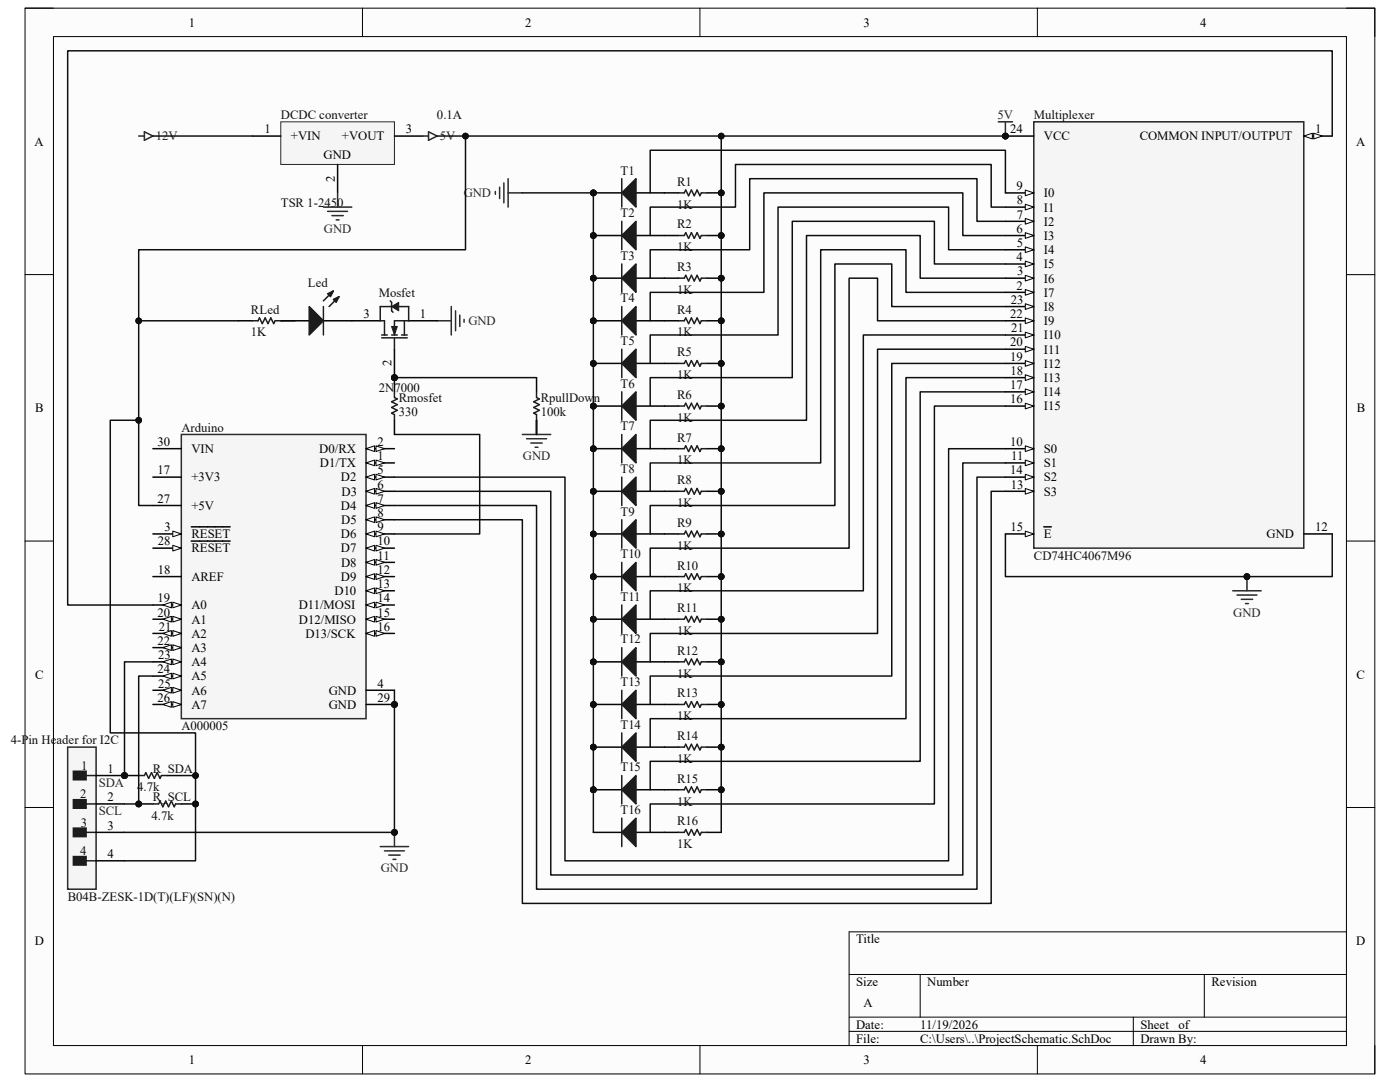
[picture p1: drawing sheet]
<svg xmlns="http://www.w3.org/2000/svg" width="279mm" height="216mm" viewBox="0 0 279 216" stroke-linecap="round" stroke-linejoin="round" font-family="sans-serif">
<defs><g id="words">
<g font-size="2.5">
<text x="37.7" y="5.3">1</text>
<text x="104.8" y="5.3">2</text>
<text x="172.3" y="5.3">3</text>
<text x="239.5" y="5.3">4</text>
<text x="6.9" y="29.1">A</text>
<text x="52.8" y="26.6">1</text>
<text x="58" y="28">+VIN</text>
<text x="68.2" y="28">+VOUT</text>
<text x="81" y="26.6">3</text>
<text x="201.6" y="26.6">24</text>
<text x="208.3" y="28">VCC</text>
<text x="227.5" y="28">COMMON INPUT/OUTPUT</text>
<text x="262.5" y="26.6">1</text>
<text x="270.6" y="29.1">A</text>
<text x="64.6" y="31.7">GND</text>
<text x="66.8" y="36.2" transform="rotate(-90 66.8 36.2)">2</text>
<text x="202.9" y="37.9">9</text>
<text x="202.9" y="40.8">8</text>
<text x="208.3" y="39.4">I0</text>
<text x="202.9" y="46.4">6</text>
<text x="202.9" y="43.6">7</text>
<text x="208.3" y="42.2">I1</text>
<text x="208.3" y="45">I2</text>
<text x="208.3" y="47.9">I3</text>
<text x="202.9" y="52.1">4</text>
<text x="202.9" y="49.3">5</text>
<text x="208.3" y="50.7">I4</text>
<text x="208.3" y="53.6">I5</text>
<text x="202.9" y="57.8">2</text>
<text x="203" y="54.9">3</text>
<text x="208.3" y="56.4">I6</text>
<text x="208.3" y="59.2">I7</text>
<text x="72.6" y="63.5">3</text>
<text x="83.8" y="63.5">1</text>
<text x="201.6" y="63.5">22</text>
<text x="201.7" y="60.6">23</text>
<text x="208.3" y="62.1">I8</text>
<text x="208.3" y="64.9">I9</text>
<text x="201.6" y="69.1">20</text>
<text x="201.6" y="72">19</text>
<text x="201.8" y="66.3">21</text>
<text x="208.3" y="67.7">I10</text>
<text x="208.3" y="70.6">I11</text>
<text x="78.1" y="73.1" transform="rotate(-90 78.1 73.1)">2</text>
<text x="201.6" y="77.6">17</text>
<text x="201.6" y="74.8">18</text>
<text x="208.3" y="73.4">I12</text>
<text x="208.3" y="76.2">I13</text>
<text x="7" y="82.3">B</text>
<text x="201.6" y="80.5">16</text>
<text x="208.3" y="79">I14</text>
<text x="208.3" y="81.9">I15</text>
<text x="270.8" y="82.3">B</text>
<text x="31.5" y="89">30</text>
<text x="75.3" y="89">2</text>
<text x="201.6" y="89">10</text>
<text x="31.5" y="94.7">17</text>
<text x="38.2" y="90.4">VIN</text>
<text x="63.7" y="90.4">D0/RX</text>
<text x="63.8" y="93.2">D1/TX</text>
<text x="75.3" y="91.8">1</text>
<text x="75.3" y="94.7">5</text>
<text x="201.6" y="94.7">14</text>
<text x="201.8" y="91.8">11</text>
<text x="208.3" y="90.4">S0</text>
<text x="208.3" y="93.2">S1</text>
<text x="31.5" y="100.3">27</text>
<text x="38.2" y="96.1">+3V3</text>
<text x="38.2" y="101.7">+5V</text>
<text x="68" y="96.1">D2</text>
<text x="68" y="101.7">D4</text>
<text x="68.2" y="98.9">D3</text>
<text x="75.3" y="97.5">6</text>
<text x="75.3" y="100.3">7</text>
<text x="201.7" y="97.5">13</text>
<text x="208.3" y="96.1">S2</text>
<text x="208.3" y="98.9">S3</text>
<text x="32.9" y="106">3</text>
<text x="38.2" y="107.4">RESET</text>
<text x="68" y="107.4">D6</text>
<text x="68.1" y="104.6">D5</text>
<text x="75.3" y="103.2">8</text>
<text x="75.3" y="106">9</text>
<text x="201.7" y="106">15</text>
<text x="208.3" y="107.4">E</text>
<text x="252.8" y="107.4">GND</text>
<text x="262.5" y="106">12</text>
<text x="31.5" y="108.8">28</text>
<text x="38.2" y="110.2">RESET</text>
<text x="68" y="110.2">D7</text>
<text x="68.1" y="113.1">D8</text>
<text x="75.3" y="108.8">10</text>
<text x="75.3" y="111.7">11</text>
<text x="31.5" y="114.5">18</text>
<text x="38.2" y="115.9">AREF</text>
<text x="66.8" y="118.7">D10</text>
<text x="68" y="115.9">D9</text>
<text x="75.3" y="114.5">12</text>
<text x="75.3" y="117.3">13</text>
<text x="31.5" y="120.2">19</text>
<text x="31.5" y="123">20</text>
<text x="31.7" y="125.9">21</text>
<text x="38.2" y="121.6">A0</text>
<text x="38.2" y="124.4">A1</text>
<text x="59.6" y="121.6">D11/MOSI</text>
<text x="59.6" y="124.4">D12/MISO</text>
<text x="75.3" y="120.2">14</text>
<text x="75.3" y="123">15</text>
<text x="75.3" y="125.9">16</text>
<text x="31.5" y="128.7">22</text>
<text x="31.6" y="131.5">23</text>
<text x="38.2" y="127.3">A2</text>
<text x="38.2" y="130.1">A3</text>
<text x="61" y="127.3">D13/SCK</text>
<text x="7" y="135.4">C</text>
<text x="31.5" y="134.4">24</text>
<text x="31.5" y="137.2">25</text>
<text x="38.2" y="132.9">A4</text>
<text x="38.2" y="135.8">A5</text>
<text x="75.3" y="137.2">4</text>
<text x="270.7" y="135.4">C</text>
<text x="31.5" y="140">26</text>
<text x="38.2" y="138.6">A6</text>
<text x="38.2" y="141.4">A7</text>
<text x="65.6" y="138.6">GND</text>
<text x="65.6" y="141.4">GND</text>
<text x="75.3" y="140">29</text>
<text x="21.4" y="154.2">1</text>
<text x="21.4" y="159.9">2</text>
<text x="21.4" y="165.5">3</text>
<text x="21.4" y="171.2">4</text>
<text x="6.9" y="188.6">D</text>
<text x="170.9" y="188.2">Title</text>
<text x="270.7" y="188.6">D</text>
<text x="170.9" y="196.7">Size</text>
<text x="185" y="196.7">Number</text>
<text x="241.8" y="196.7">Revision</text>
<text x="172.3" y="201">A</text>
<text x="170.9" y="205.2">Date:</text>
<text x="170.9" y="208.1">File:</text>
<text x="183.6" y="205.2">11/19/2026</text>
<text x="183.7" y="208.1">C:\Users\..\ProjectSchematic.SchDoc</text>
<text x="227.6" y="205.2">Sheet</text>
<text x="227.6" y="208.1">Drawn By:</text>
<text x="235.2" y="205.2">of</text>
<text x="37.7" y="212.3">1</text>
<text x="104.8" y="212.3">2</text>
<text x="172.3" y="212.3">3</text>
<text x="239.5" y="212.3">4</text>
</g>
<g font-size="2.5" fill="#0e0e0e">
<text x="56" y="23.7">DCDC converter</text>
<text x="87.2" y="23.7">0.1A</text>
<text x="206.3" y="23.7">Multiplexer</text>
<text x="123.8" y="34.8">T1</text>
<text x="56" y="41.4">TSR 1-2450</text>
<text x="135.1" y="41.6">1K</text>
<text x="135.1" y="37.1">R1</text>
<text x="123.8" y="43.3">T2</text>
<text x="135.1" y="45.6">R2</text>
<text x="123.8" y="51.8">T3</text>
<text x="135.1" y="50.1">1K</text>
<text x="61.4" y="57.2">Led</text>
<text x="75.6" y="59.2">Mosfet</text>
<text x="135.1" y="58.6">1K</text>
<text x="135.1" y="54.1">R3</text>
<text x="50.1" y="62.6">RLed</text>
<text x="123.8" y="60.3">T4</text>
<text x="135.1" y="62.6">R4</text>
<text x="50.1" y="67.1">1K</text>
<text x="123.8" y="68.8">T5</text>
<text x="135.1" y="67.1">1K</text>
<text x="135.1" y="71.1">R5</text>
<text x="123.8" y="77.3">T6</text>
<text x="135.1" y="75.6">1K</text>
<text x="75.6" y="78.2">2N7000</text>
<text x="79.6" y="83">330</text>
<text x="79.6" y="80.2">Rmosfet</text>
<text x="107.9" y="83">100k</text>
<text x="107.9" y="80.2">RpullDown</text>
<text x="135.1" y="79.6">R6</text>
<text x="36.2" y="86.1">Arduino</text>
<text x="123.8" y="85.9">T7</text>
<text x="135.1" y="84.2">1K</text>
<text x="135.1" y="88.1">R7</text>
<text x="123.8" y="94.4">T8</text>
<text x="135.1" y="92.7">1K</text>
<text x="135.1" y="101.2">1K</text>
<text x="135.1" y="96.6">R8</text>
<text x="123.8" y="102.9">T9</text>
<text x="135.1" y="105.2">R9</text>
<text x="123.8" y="111.4">T10</text>
<text x="135.1" y="109.7">1K</text>
<text x="135.1" y="113.7">R10</text>
<text x="206.3" y="111.7">CD74HC4067M96</text>
<text x="123.8" y="119.9">T11</text>
<text x="135.1" y="118.2">1K</text>
<text x="135.1" y="122.2">R11</text>
<text x="123.8" y="128.4">T12</text>
<text x="135.1" y="126.7">1K</text>
<text x="135.1" y="130.7">R12</text>
<text x="123.8" y="136.9">T13</text>
<text x="135.1" y="135.2">1K</text>
<text x="135.1" y="143.7">1K</text>
<text x="135.1" y="139.1">R13</text>
<text x="2.2" y="148.5">4-Pin Header for I2C</text>
<text x="36.2" y="145.7">A000005</text>
<text x="123.8" y="145.4">T14</text>
<text x="135.1" y="147.7">R14</text>
<text x="16.2" y="153.6">1</text>
<text x="30.5" y="154.2">R_SDA</text>
<text x="123.8" y="153.9">T15</text>
<text x="135.1" y="152.2">1K</text>
<text x="16" y="159.3">2</text>
<text x="27.4" y="157.9">4.7k</text>
<text x="30.5" y="159.9">R_SCL</text>
<text x="135.1" y="160.7">1K</text>
<text x="135.1" y="156.2">R15</text>
<text x="16.1" y="165">3</text>
<text x="30.2" y="163.6">4.7k</text>
<text x="123.8" y="162.4">T16</text>
<text x="135.1" y="164.7">R16</text>
<text x="16" y="170.6">4</text>
<text x="135.1" y="169.2">1K</text>
<text x="13.5" y="179.7">B04B-ZESK-1D(T)(LF)(SN)(N)</text>
</g>
<g font-size="2.5" fill="#262626">
<text x="199.1" y="23.7">5V</text>
<text x="31.1" y="28">12V</text>
<text x="87.8" y="28">5V</text>
<text x="92.5" y="39.4">GND</text>
<text x="64.6" y="46.4">GND</text>
<text x="93.5" y="64.9">GND</text>
<text x="104.4" y="91.8">GND</text>
<text x="246.1" y="123">GND</text>
<text x="19.7" y="157">SDA</text>
<text x="19.7" y="162.7">SCL</text>
<text x="76" y="174">GND</text>
</g>
</g></defs>
<path d="M5 1.6h269.4v212.7h-269.4z" fill-rule="evenodd" fill="#fcfcfc"/>
<path d="M5 1.6h269.4v212.7h-269.4z" fill="none" stroke="#000" stroke-width=".2"/>
<path d="M10.7 7.3h258v201.3h-258z" fill-rule="evenodd" fill="#fcfcfc"/>
<g fill="none" stroke="#000" stroke-width=".2">
<path d="M5 1.6h5.7M10.7 7.3h258v201.3h-258zM72.3 1.6v5.7M139.7 1.6v5.7M207 1.6v5.7M268.7 1.6h5.7v5.7M5 54.8h5.7M268.7 54.8h5.7M5 108h5.7M268.7 108h5.7M5 161.1h5.7M268.7 161.1h5.7"/>
<path d="M169.5 194.4h99.2M183.6 194.4v8.6M240.3 194.4v8.6M268.7 185.9h-99.2v22.7M72.3 208.6v5.7M139.7 208.6v5.7M169.5 203h99.2M169.5 205.8h99.2M207 208.6v5.7M226.2 203v5.6M274.4 208.6v5.7"/>
</g>
<circle cx="200.7" cy="27.2" r=".57" fill="#0e0e0e"/>
<circle cx="200.7" cy="27.2" r=".57" fill="none" stroke="#0e0e0e" stroke-width=".2"/>
<path d="M206.3 24.3h53.9v85.1h-53.9z" fill-rule="evenodd" fill="#f5f5f5"/>
<path d="M206.3 24.3h53.9v85.1h-53.9z" fill="none" stroke="#262626" stroke-width=".3"/>
<path d="M200.6 27.1h5.7" fill="none" stroke="#000" stroke-width=".3"/>
<circle cx="200.7" cy="27.2" r=".57" fill="#0e0e0e"/>
<circle cx="200.7" cy="27.2" r=".57" fill="none" stroke="#0e0e0e" stroke-width=".2"/>
<path d="M200.6 106.5h5.7" fill="none" stroke="#000" stroke-width=".3"/>
<path d="M204.6 106l1.7 .5-1.7 .6z" fill="#fbfbfb"/>
<path d="M204.6 106l1.7 .5-1.7 .6z" fill="none" stroke="#000" stroke-width=".2"/>
<path d="M260.2 27.1h5.7M208.3 105.1h1.5" fill="none" stroke="#000" stroke-width=".3"/>
<path d="M260.2 27.1l1.7-.5v1.1z" fill="#fbfbfb"/>
<path d="M260.2 27.1l1.7-.5v1.1z" fill="none" stroke="#000" stroke-width=".2"/>
<path d="M262.2 26.6l1.7 .5-1.7 .6z" fill="#fbfbfb"/>
<path d="M262.2 26.6l1.7 .5-1.7 .6z" fill="none" stroke="#000" stroke-width=".2"/>
<path d="M200.6 38.5h5.7" fill="none" stroke="#000" stroke-width=".3"/>
<path d="M204.6 37.9l1.7 .6-1.7 .6z" fill="#fbfbfb"/>
<path d="M204.6 37.9l1.7 .6-1.7 .6z" fill="none" stroke="#000" stroke-width=".2"/>
<path d="M200.6 41.3h5.7" fill="none" stroke="#000" stroke-width=".3"/>
<path d="M204.6 40.8l1.7 .5-1.7 .6z" fill="#fbfbfb"/>
<path d="M204.6 40.8l1.7 .5-1.7 .6z" fill="none" stroke="#000" stroke-width=".2"/>
<path d="M200.6 44.2h5.7" fill="none" stroke="#000" stroke-width=".3"/>
<path d="M204.6 43.6l1.7 .6-1.7 .5z" fill="#fbfbfb"/>
<path d="M204.6 43.6l1.7 .6-1.7 .5z" fill="none" stroke="#000" stroke-width=".2"/>
<path d="M200.6 47h5.7" fill="none" stroke="#000" stroke-width=".3"/>
<path d="M204.6 46.4l1.7 .6-1.7 .6z" fill="#fbfbfb"/>
<path d="M204.6 46.4l1.7 .6-1.7 .6z" fill="none" stroke="#000" stroke-width=".2"/>
<path d="M200.6 49.8h5.7" fill="none" stroke="#000" stroke-width=".3"/>
<path d="M204.6 49.3l1.7 .5-1.7 .6z" fill="#fbfbfb"/>
<path d="M204.6 49.3l1.7 .5-1.7 .6z" fill="none" stroke="#000" stroke-width=".2"/>
<path d="M200.6 52.7h5.7" fill="none" stroke="#000" stroke-width=".3"/>
<path d="M204.6 52.1l1.7 .6-1.7 .5z" fill="#fbfbfb"/>
<path d="M204.6 52.1l1.7 .6-1.7 .5z" fill="none" stroke="#000" stroke-width=".2"/>
<path d="M200.6 55.5h5.7" fill="none" stroke="#000" stroke-width=".3"/>
<path d="M204.6 54.9l1.7 .6-1.7 .6z" fill="#fbfbfb"/>
<path d="M204.6 54.9l1.7 .6-1.7 .6z" fill="none" stroke="#000" stroke-width=".2"/>
<path d="M200.6 58.3h5.7" fill="none" stroke="#000" stroke-width=".3"/>
<path d="M204.6 57.8l1.7 .5-1.7 .6z" fill="#fbfbfb"/>
<path d="M204.6 57.8l1.7 .5-1.7 .6z" fill="none" stroke="#000" stroke-width=".2"/>
<path d="M200.6 61.2h5.7" fill="none" stroke="#000" stroke-width=".3"/>
<path d="M204.6 60.6l1.7 .6-1.7 .5z" fill="#fbfbfb"/>
<path d="M204.6 60.6l1.7 .6-1.7 .5z" fill="none" stroke="#000" stroke-width=".2"/>
<path d="M200.6 64h5.7" fill="none" stroke="#000" stroke-width=".3"/>
<path d="M204.6 63.4l1.7 .6-1.7 .6z" fill="#fbfbfb"/>
<path d="M204.6 63.4l1.7 .6-1.7 .6z" fill="none" stroke="#000" stroke-width=".2"/>
<path d="M200.6 66.8h5.7" fill="none" stroke="#000" stroke-width=".3"/>
<path d="M204.6 66.3l1.7 .5-1.7 .6z" fill="#fbfbfb"/>
<path d="M204.6 66.3l1.7 .5-1.7 .6z" fill="none" stroke="#000" stroke-width=".2"/>
<path d="M200.6 69.7h5.7" fill="none" stroke="#000" stroke-width=".3"/>
<path d="M204.6 69.1l1.7 .6-1.7 .6z" fill="#fbfbfb"/>
<path d="M204.6 69.1l1.7 .6-1.7 .6z" fill="none" stroke="#000" stroke-width=".2"/>
<path d="M200.6 72.5h5.7" fill="none" stroke="#000" stroke-width=".3"/>
<path d="M204.6 72l1.7 .5-1.7 .6z" fill="#fbfbfb"/>
<path d="M204.6 72l1.7 .5-1.7 .6z" fill="none" stroke="#000" stroke-width=".2"/>
<path d="M200.6 75.4h5.7" fill="none" stroke="#000" stroke-width=".3"/>
<path d="M204.6 74.8l1.7 .6-1.7 .5z" fill="#fbfbfb"/>
<path d="M204.6 74.8l1.7 .6-1.7 .5z" fill="none" stroke="#000" stroke-width=".2"/>
<path d="M200.6 78.2h5.7" fill="none" stroke="#000" stroke-width=".3"/>
<path d="M204.6 77.6l1.7 .6-1.7 .6z" fill="#fbfbfb"/>
<path d="M204.6 77.6l1.7 .6-1.7 .6z" fill="none" stroke="#000" stroke-width=".2"/>
<path d="M200.6 81h5.7" fill="none" stroke="#000" stroke-width=".3"/>
<path d="M204.6 80.5l1.7 .5-1.7 .6z" fill="#fbfbfb"/>
<path d="M204.6 80.5l1.7 .5-1.7 .6z" fill="none" stroke="#000" stroke-width=".2"/>
<path d="M200.6 89.5h5.7" fill="none" stroke="#000" stroke-width=".3"/>
<path d="M204.6 89l1.7 .5-1.7 .6z" fill="#fbfbfb"/>
<path d="M204.6 89l1.7 .5-1.7 .6z" fill="none" stroke="#000" stroke-width=".2"/>
<path d="M200.6 92.4h5.7" fill="none" stroke="#000" stroke-width=".3"/>
<path d="M204.6 91.8l1.7 .6-1.7 .5z" fill="#fbfbfb"/>
<path d="M204.6 91.8l1.7 .6-1.7 .5z" fill="none" stroke="#000" stroke-width=".2"/>
<path d="M200.6 95.2h5.7" fill="none" stroke="#000" stroke-width=".3"/>
<path d="M204.6 94.6l1.7 .6-1.7 .6z" fill="#fbfbfb"/>
<path d="M204.6 94.6l1.7 .6-1.7 .6z" fill="none" stroke="#000" stroke-width=".2"/>
<path d="M200.6 98h5.7" fill="none" stroke="#000" stroke-width=".3"/>
<path d="M204.6 97.5l1.7 .5-1.7 .6z" fill="#fbfbfb"/>
<path d="M204.6 97.5l1.7 .5-1.7 .6z" fill="none" stroke="#000" stroke-width=".2"/>
<path d="M260.2 106.5h5.7" fill="none" stroke="#000" stroke-width=".3"/>
<path d="M56 24.3h22.7v8.5h-22.7z" fill-rule="evenodd" fill="#f5f5f5"/>
<path d="M56 24.3h22.7v8.5h-22.7z" fill="none" stroke="#262626" stroke-width=".2"/>
<path d="M50.4 27.1h5.6M67.4 32.8v5.7M78.7 27.1h5.7M56 64h5.7M64.5 64h5.7" fill="none" stroke="#000" stroke-width=".3"/>
<path d="M61.7 61.2l2.8 2.8-2.8 2.8z" fill="#1c1c1c"/>
<path d="M66.5 58.1l-2 1.9M67.7 59.2l-2 2M61.7 61.2l2.8 2.8-2.8 2.8z" fill="none" stroke="#1c1c1c" stroke-width=".3"/>
<path d="M66.5 59.8l1.2-.6-.6 1.1z" fill="#1c1c1c"/>
<path d="M66.5 59.8l1.2-.6-.6 1.1z" fill="none" stroke="#1c1c1c" stroke-width=".3"/>
<path d="M65.4 58.6l1.1-.5-.5 1.1z" fill="#1c1c1c"/>
<path d="M65.4 58.6l1.1-.5-.5 1.1zM64.5 61.2v5.6" fill="none" stroke="#1c1c1c" stroke-width=".3"/>
<path d="M27.7 27.1h1.1M28.8 26.3l1.7 .8-1.7 .9z" fill="none" stroke="#262626" stroke-width=".3"/>
<circle cx="78.7" cy="140.6" r=".57" fill="#0e0e0e"/>
<circle cx="78.7" cy="140.6" r=".57" fill="none" stroke="#0e0e0e" stroke-width=".2"/>
<path d="M36.2 86.7h36.9v56.7h-36.9z" fill-rule="evenodd" fill="#f5f5f5"/>
<path d="M36.2 86.7h36.9v56.7h-36.9z" fill="none" stroke="#262626" stroke-width=".3"/>
<path d="M30.5 95.2h5.7M30.5 89.5h5.7M73.1 89.5h5.6" fill="none" stroke="#000" stroke-width=".3"/>
<path d="M73.1 89.5l1.7-.5v1.1z" fill="#fbfbfb"/>
<path d="M73.1 89.5l1.7-.5v1.1z" fill="none" stroke="#000" stroke-width=".2"/>
<path d="M75 89l1.7 .5-1.7 .6z" fill="#fbfbfb"/>
<path d="M75 89l1.7 .5-1.7 .6z" fill="none" stroke="#000" stroke-width=".2"/>
<path d="M73.1 92.4h5.6" fill="none" stroke="#000" stroke-width=".3"/>
<path d="M73.1 92.4l1.7-.6v1.1z" fill="#fbfbfb"/>
<path d="M73.1 92.4l1.7-.6v1.1z" fill="none" stroke="#000" stroke-width=".2"/>
<path d="M75 91.8l1.7 .6-1.7 .5z" fill="#fbfbfb"/>
<path d="M75 91.8l1.7 .6-1.7 .5z" fill="none" stroke="#000" stroke-width=".2"/>
<path d="M73.1 95.2h5.6" fill="none" stroke="#000" stroke-width=".3"/>
<path d="M73.1 95.2l1.7-.6v1.2z" fill="#fbfbfb"/>
<path d="M73.1 95.2l1.7-.6v1.2z" fill="none" stroke="#000" stroke-width=".2"/>
<path d="M75 94.6l1.7 .6-1.7 .6z" fill="#fbfbfb"/>
<path d="M75 94.6l1.7 .6-1.7 .6z" fill="none" stroke="#000" stroke-width=".2"/>
<path d="M73.1 98h5.6" fill="none" stroke="#000" stroke-width=".3"/>
<path d="M73.1 98l1.7-.5v1.1z" fill="#fbfbfb"/>
<path d="M73.1 98l1.7-.5v1.1z" fill="none" stroke="#000" stroke-width=".2"/>
<path d="M75 97.5l1.7 .5-1.7 .6z" fill="#fbfbfb"/>
<path d="M75 97.5l1.7 .5-1.7 .6z" fill="none" stroke="#000" stroke-width=".2"/>
<path d="M73.1 100.9h5.6" fill="none" stroke="#000" stroke-width=".3"/>
<path d="M73.1 100.9l1.7-.6v1.1z" fill="#fbfbfb"/>
<path d="M73.1 100.9l1.7-.6v1.1z" fill="none" stroke="#000" stroke-width=".2"/>
<path d="M75 100.3l1.7 .6-1.7 .5z" fill="#fbfbfb"/>
<path d="M75 100.3l1.7 .6-1.7 .5z" fill="none" stroke="#000" stroke-width=".2"/>
<path d="M73.1 103.7h5.6" fill="none" stroke="#000" stroke-width=".3"/>
<path d="M73.1 103.7l1.7-.6v1.2z" fill="#fbfbfb"/>
<path d="M73.1 103.7l1.7-.6v1.2z" fill="none" stroke="#000" stroke-width=".2"/>
<path d="M75 103.1l1.7 .6-1.7 .6z" fill="#fbfbfb"/>
<path d="M75 103.1l1.7 .6-1.7 .6z" fill="none" stroke="#000" stroke-width=".2"/>
<path d="M73.1 106.5h5.6" fill="none" stroke="#000" stroke-width=".3"/>
<path d="M73.1 106.5l1.7-.5v1.1z" fill="#fbfbfb"/>
<path d="M73.1 106.5l1.7-.5v1.1z" fill="none" stroke="#000" stroke-width=".2"/>
<path d="M75 106l1.7 .5-1.7 .6z" fill="#fbfbfb"/>
<path d="M75 106l1.7 .5-1.7 .6z" fill="none" stroke="#000" stroke-width=".2"/>
<path d="M73.1 109.4h5.6" fill="none" stroke="#000" stroke-width=".3"/>
<path d="M73.1 109.4l1.7-.6v1.1z" fill="#fbfbfb"/>
<path d="M73.1 109.4l1.7-.6v1.1z" fill="none" stroke="#000" stroke-width=".2"/>
<path d="M75 108.8l1.7 .6-1.7 .5z" fill="#fbfbfb"/>
<path d="M75 108.8l1.7 .6-1.7 .5z" fill="none" stroke="#000" stroke-width=".2"/>
<path d="M73.1 112.2h5.6" fill="none" stroke="#000" stroke-width=".3"/>
<path d="M73.1 112.2l1.7-.6v1.2z" fill="#fbfbfb"/>
<path d="M73.1 112.2l1.7-.6v1.2z" fill="none" stroke="#000" stroke-width=".2"/>
<path d="M75 111.6l1.7 .6-1.7 .6z" fill="#fbfbfb"/>
<path d="M75 111.6l1.7 .6-1.7 .6z" fill="none" stroke="#000" stroke-width=".2"/>
<path d="M73.1 115.1h5.6" fill="none" stroke="#000" stroke-width=".3"/>
<path d="M73.1 115.1l1.7-.6v1.1z" fill="#fbfbfb"/>
<path d="M73.1 115.1l1.7-.6v1.1z" fill="none" stroke="#000" stroke-width=".2"/>
<path d="M75 114.5l1.7 .6-1.7 .5z" fill="#fbfbfb"/>
<path d="M75 114.5l1.7 .6-1.7 .5z" fill="none" stroke="#000" stroke-width=".2"/>
<path d="M73.1 117.9h5.6" fill="none" stroke="#000" stroke-width=".3"/>
<path d="M73.1 117.9l1.7-.6v1.2z" fill="#fbfbfb"/>
<path d="M73.1 117.9l1.7-.6v1.2z" fill="none" stroke="#000" stroke-width=".2"/>
<path d="M75 117.3l1.7 .6-1.7 .6z" fill="#fbfbfb"/>
<path d="M75 117.3l1.7 .6-1.7 .6z" fill="none" stroke="#000" stroke-width=".2"/>
<path d="M73.1 120.7h5.6" fill="none" stroke="#000" stroke-width=".3"/>
<path d="M73.1 120.7l1.7-.5v1.1z" fill="#fbfbfb"/>
<path d="M73.1 120.7l1.7-.5v1.1z" fill="none" stroke="#000" stroke-width=".2"/>
<path d="M75 120.2l1.7 .5-1.7 .6z" fill="#fbfbfb"/>
<path d="M75 120.2l1.7 .5-1.7 .6z" fill="none" stroke="#000" stroke-width=".2"/>
<path d="M73.1 123.6h5.6" fill="none" stroke="#000" stroke-width=".3"/>
<path d="M73.1 123.6l1.7-.6v1.1z" fill="#fbfbfb"/>
<path d="M73.1 123.6l1.7-.6v1.1z" fill="none" stroke="#000" stroke-width=".2"/>
<path d="M75 123l1.7 .6-1.7 .5z" fill="#fbfbfb"/>
<path d="M75 123l1.7 .6-1.7 .5z" fill="none" stroke="#000" stroke-width=".2"/>
<path d="M73.1 126.4h5.6" fill="none" stroke="#000" stroke-width=".3"/>
<path d="M73.1 126.4l1.7-.6v1.2z" fill="#fbfbfb"/>
<path d="M73.1 126.4l1.7-.6v1.2z" fill="none" stroke="#000" stroke-width=".2"/>
<path d="M75 125.8l1.7 .6-1.7 .6z" fill="#fbfbfb"/>
<path d="M75 125.8l1.7 .6-1.7 .6z" fill="none" stroke="#000" stroke-width=".2"/>
<path d="M73.1 137.7h5.6M73.1 140.6h5.6" fill="none" stroke="#000" stroke-width=".3"/>
<circle cx="78.7" cy="140.6" r=".57" fill="#0e0e0e"/>
<circle cx="78.7" cy="140.6" r=".57" fill="none" stroke="#0e0e0e" stroke-width=".2"/>
<path d="M30.5 100.9h5.7M30.5 106.5h5.7" fill="none" stroke="#000" stroke-width=".3"/>
<path d="M34.5 106l1.7 .5-1.7 .6z" fill="#fbfbfb"/>
<path d="M34.5 106l1.7 .5-1.7 .6z" fill="none" stroke="#000" stroke-width=".2"/>
<path d="M30.5 109.4h5.7M38.2 105.1h7.7" fill="none" stroke="#000" stroke-width=".3"/>
<path d="M34.5 108.8l1.7 .6-1.7 .5z" fill="#fbfbfb"/>
<path d="M34.5 108.8l1.7 .6-1.7 .5z" fill="none" stroke="#000" stroke-width=".2"/>
<path d="M30.5 115.1h5.7M38.2 108h7.7M30.5 120.7h5.7" fill="none" stroke="#000" stroke-width=".3"/>
<path d="M34.5 120.2l1.7 .5-1.7 .6z" fill="#fbfbfb"/>
<path d="M34.5 120.2l1.7 .5-1.7 .6z" fill="none" stroke="#000" stroke-width=".2"/>
<path d="M32.5 120.7l1.7-.5v1.1z" fill="#fbfbfb"/>
<path d="M32.5 120.7l1.7-.5v1.1z" fill="none" stroke="#000" stroke-width=".2"/>
<path d="M30.5 123.6h5.7" fill="none" stroke="#000" stroke-width=".3"/>
<path d="M34.5 123l1.7 .6-1.7 .5z" fill="#fbfbfb"/>
<path d="M34.5 123l1.7 .6-1.7 .5z" fill="none" stroke="#000" stroke-width=".2"/>
<path d="M32.5 123.6l1.7-.6v1.1z" fill="#fbfbfb"/>
<path d="M32.5 123.6l1.7-.6v1.1z" fill="none" stroke="#000" stroke-width=".2"/>
<path d="M30.5 126.4h5.7" fill="none" stroke="#000" stroke-width=".3"/>
<path d="M34.5 125.8l1.7 .6-1.7 .6z" fill="#fbfbfb"/>
<path d="M34.5 125.8l1.7 .6-1.7 .6z" fill="none" stroke="#000" stroke-width=".2"/>
<path d="M32.5 126.4l1.7-.6v1.2z" fill="#fbfbfb"/>
<path d="M32.5 126.4l1.7-.6v1.2z" fill="none" stroke="#000" stroke-width=".2"/>
<path d="M30.5 129.2h5.7" fill="none" stroke="#000" stroke-width=".3"/>
<path d="M34.5 128.7l1.7 .5-1.7 .6z" fill="#fbfbfb"/>
<path d="M34.5 128.7l1.7 .5-1.7 .6z" fill="none" stroke="#000" stroke-width=".2"/>
<path d="M32.5 129.2l1.7-.5v1.1z" fill="#fbfbfb"/>
<path d="M32.5 129.2l1.7-.5v1.1z" fill="none" stroke="#000" stroke-width=".2"/>
<path d="M30.5 132.1h5.7" fill="none" stroke="#000" stroke-width=".3"/>
<path d="M34.5 131.5l1.7 .6-1.7 .5z" fill="#fbfbfb"/>
<path d="M34.5 131.5l1.7 .6-1.7 .5z" fill="none" stroke="#000" stroke-width=".2"/>
<path d="M32.5 132.1l1.7-.6v1.1z" fill="#fbfbfb"/>
<path d="M32.5 132.1l1.7-.6v1.1z" fill="none" stroke="#000" stroke-width=".2"/>
<path d="M30.5 134.9h5.7" fill="none" stroke="#000" stroke-width=".3"/>
<path d="M34.5 134.3l1.7 .6-1.7 .6z" fill="#fbfbfb"/>
<path d="M34.5 134.3l1.7 .6-1.7 .6z" fill="none" stroke="#000" stroke-width=".2"/>
<path d="M32.5 134.9l1.7-.6v1.2z" fill="#fbfbfb"/>
<path d="M32.5 134.9l1.7-.6v1.2z" fill="none" stroke="#000" stroke-width=".2"/>
<path d="M30.5 137.7h5.7" fill="none" stroke="#000" stroke-width=".3"/>
<path d="M34.5 137.2l1.7 .5-1.7 .6z" fill="#fbfbfb"/>
<path d="M34.5 137.2l1.7 .5-1.7 .6z" fill="none" stroke="#000" stroke-width=".2"/>
<path d="M32.5 137.7l1.7-.5v1.1z" fill="#fbfbfb"/>
<path d="M32.5 137.7l1.7-.5v1.1z" fill="none" stroke="#000" stroke-width=".2"/>
<path d="M30.5 140.6h5.7" fill="none" stroke="#000" stroke-width=".3"/>
<path d="M34.5 140l1.7 .6-1.7 .5z" fill="#fbfbfb"/>
<path d="M34.5 140l1.7 .6-1.7 .5z" fill="none" stroke="#000" stroke-width=".2"/>
<path d="M32.5 140.6l1.7-.6v1.1z" fill="#fbfbfb"/>
<path d="M32.5 140.6l1.7-.6v1.1z" fill="none" stroke="#000" stroke-width=".2"/>
<path d="M84.4 27.1h1.1M85.5 26.3l1.7 .8-1.7 .9zM246 117.9h5.7M246.9 118.7h3.9M247.7 119.6h2.3M248.9 115.1v2.8M248.6 120.4h.5" fill="none" stroke="#262626" stroke-width=".3"/>
<circle cx="248.9" cy="115.1" r=".57" fill="#0e0e0e"/>
<circle cx="248.9" cy="115.1" r=".57" fill="none" stroke="#0e0e0e" stroke-width=".2"/>
<path d="M67.4 38.5v2.8M64.5 41.3h5.7M65.4 42.2h4M66.2 43h2.3M67.1 43.9h.6M75.9 168.9h5.7M76.7 169.8h4M77.6 170.6h2.3M78.4 171.5h.6M78.7 166.1v2.8" fill="none" stroke="#262626" stroke-width=".3"/>
<circle cx="78.7" cy="166.1" r=".57" fill="#0e0e0e"/>
<circle cx="78.7" cy="166.1" r=".57" fill="none" stroke="#0e0e0e" stroke-width=".2"/>
<circle cx="118.4" cy="38.5" r=".57" fill="#0e0e0e"/>
<circle cx="118.4" cy="38.5" r=".57" fill="none" stroke="#0e0e0e" stroke-width=".2"/>
<path d="M118.4 38.5h5.7M126.9 38.5h5.7" fill="none" stroke="#000" stroke-width=".3"/>
<circle cx="118.4" cy="38.5" r=".57" fill="#0e0e0e"/>
<circle cx="118.4" cy="38.5" r=".57" fill="none" stroke="#0e0e0e" stroke-width=".2"/>
<path d="M124.1 38.5l2.8-2.8v5.6z" fill="#1c1c1c"/>
<path d="M124.1 38.5l2.8-2.8v5.6zM124.1 35.7v5.6" fill="none" stroke="#1c1c1c" stroke-width=".3"/>
<path d="M98.9 38.2v.6M99.7 37.4v2.2M100.6 36.5v4M101.4 35.7v5.6M101.4 38.5h2.8" fill="none" stroke="#262626" stroke-width=".3"/>
<circle cx="118.4" cy="47" r=".57" fill="#0e0e0e"/>
<circle cx="118.4" cy="47" r=".57" fill="none" stroke="#0e0e0e" stroke-width=".2"/>
<path d="M118.4 47h5.7M126.9 47h5.7" fill="none" stroke="#000" stroke-width=".3"/>
<circle cx="118.4" cy="47" r=".57" fill="#0e0e0e"/>
<circle cx="118.4" cy="47" r=".57" fill="none" stroke="#0e0e0e" stroke-width=".2"/>
<path d="M124.1 47l2.8-2.8v5.6z" fill="#1c1c1c"/>
<path d="M124.1 47l2.8-2.8v5.6zM124.1 44.2v5.6" fill="none" stroke="#1c1c1c" stroke-width=".3"/>
<circle cx="118.4" cy="55.5" r=".57" fill="#0e0e0e"/>
<circle cx="118.4" cy="55.5" r=".57" fill="none" stroke="#0e0e0e" stroke-width=".2"/>
<path d="M118.4 55.5h5.7M126.9 55.5h5.7" fill="none" stroke="#000" stroke-width=".3"/>
<circle cx="118.4" cy="55.5" r=".57" fill="#0e0e0e"/>
<circle cx="118.4" cy="55.5" r=".57" fill="none" stroke="#0e0e0e" stroke-width=".2"/>
<path d="M124.1 55.5l2.8-2.8v5.6z" fill="#1c1c1c"/>
<path d="M124.1 55.5l2.8-2.8v5.6zM124.1 52.7v5.6" fill="none" stroke="#1c1c1c" stroke-width=".3"/>
<circle cx="118.4" cy="64" r=".57" fill="#0e0e0e"/>
<circle cx="118.4" cy="64" r=".57" fill="none" stroke="#0e0e0e" stroke-width=".2"/>
<path d="M118.4 64h5.7M126.9 64h5.7" fill="none" stroke="#000" stroke-width=".3"/>
<circle cx="118.4" cy="64" r=".57" fill="#0e0e0e"/>
<circle cx="118.4" cy="64" r=".57" fill="none" stroke="#0e0e0e" stroke-width=".2"/>
<path d="M124.1 64l2.8-2.8v5.6z" fill="#1c1c1c"/>
<path d="M124.1 64l2.8-2.8v5.6zM124.1 61.2v5.6" fill="none" stroke="#1c1c1c" stroke-width=".3"/>
<circle cx="118.4" cy="72.5" r=".57" fill="#0e0e0e"/>
<circle cx="118.4" cy="72.5" r=".57" fill="none" stroke="#0e0e0e" stroke-width=".2"/>
<path d="M118.4 72.5h5.7M126.9 72.5h5.7" fill="none" stroke="#000" stroke-width=".3"/>
<circle cx="118.4" cy="72.5" r=".57" fill="#0e0e0e"/>
<circle cx="118.4" cy="72.5" r=".57" fill="none" stroke="#0e0e0e" stroke-width=".2"/>
<path d="M124.1 72.5l2.8-2.8v5.7z" fill="#1c1c1c"/>
<path d="M124.1 72.5l2.8-2.8v5.7zM124.1 69.7v5.7" fill="none" stroke="#1c1c1c" stroke-width=".3"/>
<circle cx="118.4" cy="81" r=".57" fill="#0e0e0e"/>
<circle cx="118.4" cy="81" r=".57" fill="none" stroke="#0e0e0e" stroke-width=".2"/>
<path d="M118.4 81h5.7M126.9 81h5.7" fill="none" stroke="#000" stroke-width=".3"/>
<circle cx="118.4" cy="81" r=".57" fill="#0e0e0e"/>
<circle cx="118.4" cy="81" r=".57" fill="none" stroke="#0e0e0e" stroke-width=".2"/>
<path d="M124.1 81l2.8-2.8v5.7z" fill="#1c1c1c"/>
<path d="M124.1 78.2v5.7M124.1 81l2.8-2.8v5.7z" fill="none" stroke="#1c1c1c" stroke-width=".3"/>
<circle cx="118.4" cy="89.5" r=".57" fill="#0e0e0e"/>
<circle cx="118.4" cy="89.5" r=".57" fill="none" stroke="#0e0e0e" stroke-width=".2"/>
<path d="M118.4 89.5h5.7M126.9 89.5h5.7" fill="none" stroke="#000" stroke-width=".3"/>
<circle cx="118.4" cy="89.5" r=".57" fill="#0e0e0e"/>
<circle cx="118.4" cy="89.5" r=".57" fill="none" stroke="#0e0e0e" stroke-width=".2"/>
<path d="M124.1 89.5l2.8-2.8v5.7z" fill="#1c1c1c"/>
<path d="M124.1 89.5l2.8-2.8v5.7zM124.1 86.7v5.7" fill="none" stroke="#1c1c1c" stroke-width=".3"/>
<circle cx="118.4" cy="98" r=".57" fill="#0e0e0e"/>
<circle cx="118.4" cy="98" r=".57" fill="none" stroke="#0e0e0e" stroke-width=".2"/>
<path d="M118.4 98h5.7M126.9 98h5.7" fill="none" stroke="#000" stroke-width=".3"/>
<circle cx="118.4" cy="98" r=".57" fill="#0e0e0e"/>
<circle cx="118.4" cy="98" r=".57" fill="none" stroke="#0e0e0e" stroke-width=".2"/>
<path d="M124.1 98l2.8-2.8v5.7z" fill="#1c1c1c"/>
<path d="M124.1 98l2.8-2.8v5.7zM124.1 95.2v5.7" fill="none" stroke="#1c1c1c" stroke-width=".3"/>
<circle cx="118.4" cy="106.5" r=".57" fill="#0e0e0e"/>
<circle cx="118.4" cy="106.5" r=".57" fill="none" stroke="#0e0e0e" stroke-width=".2"/>
<path d="M118.4 106.5h5.7M126.9 106.5h5.7" fill="none" stroke="#000" stroke-width=".3"/>
<circle cx="118.4" cy="106.5" r=".57" fill="#0e0e0e"/>
<circle cx="118.4" cy="106.5" r=".57" fill="none" stroke="#0e0e0e" stroke-width=".2"/>
<path d="M124.1 106.5l2.8-2.8v5.7z" fill="#1c1c1c"/>
<path d="M124.1 106.5l2.8-2.8v5.7zM124.1 103.7v5.7" fill="none" stroke="#1c1c1c" stroke-width=".3"/>
<circle cx="118.4" cy="115.1" r=".57" fill="#0e0e0e"/>
<circle cx="118.4" cy="115.1" r=".57" fill="none" stroke="#0e0e0e" stroke-width=".2"/>
<path d="M118.4 115.1h5.7M126.9 115.1h5.7" fill="none" stroke="#000" stroke-width=".3"/>
<circle cx="118.4" cy="115.1" r=".57" fill="#0e0e0e"/>
<circle cx="118.4" cy="115.1" r=".57" fill="none" stroke="#0e0e0e" stroke-width=".2"/>
<path d="M124.1 115.1l2.8-2.9v5.7z" fill="#1c1c1c"/>
<path d="M124.1 115.1l2.8-2.9v5.7zM124.1 112.2v5.7" fill="none" stroke="#1c1c1c" stroke-width=".3"/>
<circle cx="118.4" cy="123.6" r=".57" fill="#0e0e0e"/>
<circle cx="118.4" cy="123.6" r=".57" fill="none" stroke="#0e0e0e" stroke-width=".2"/>
<path d="M118.4 123.6h5.7M126.9 123.6h5.7" fill="none" stroke="#000" stroke-width=".3"/>
<circle cx="118.4" cy="123.6" r=".57" fill="#0e0e0e"/>
<circle cx="118.4" cy="123.6" r=".57" fill="none" stroke="#0e0e0e" stroke-width=".2"/>
<path d="M124.1 123.6l2.8-2.9v5.7z" fill="#1c1c1c"/>
<path d="M124.1 123.6l2.8-2.9v5.7zM124.1 120.7v5.7" fill="none" stroke="#1c1c1c" stroke-width=".3"/>
<circle cx="118.4" cy="132.1" r=".57" fill="#0e0e0e"/>
<circle cx="118.4" cy="132.1" r=".57" fill="none" stroke="#0e0e0e" stroke-width=".2"/>
<path d="M118.4 132.1h5.7M126.9 132.1h5.7" fill="none" stroke="#000" stroke-width=".3"/>
<circle cx="118.4" cy="132.1" r=".57" fill="#0e0e0e"/>
<circle cx="118.4" cy="132.1" r=".57" fill="none" stroke="#0e0e0e" stroke-width=".2"/>
<path d="M124.1 132.1l2.8-2.9v5.7z" fill="#1c1c1c"/>
<path d="M124.1 132.1l2.8-2.9v5.7zM124.1 129.2v5.7" fill="none" stroke="#1c1c1c" stroke-width=".3"/>
<circle cx="118.4" cy="140.6" r=".57" fill="#0e0e0e"/>
<circle cx="118.4" cy="140.6" r=".57" fill="none" stroke="#0e0e0e" stroke-width=".2"/>
<path d="M118.4 140.6h5.7M126.9 140.6h5.7" fill="none" stroke="#000" stroke-width=".3"/>
<circle cx="118.4" cy="140.6" r=".57" fill="#0e0e0e"/>
<circle cx="118.4" cy="140.6" r=".57" fill="none" stroke="#0e0e0e" stroke-width=".2"/>
<path d="M126.9 137.7v5.7l-2.8-2.8z" fill="#1c1c1c"/>
<path d="M124.1 137.7v5.7M126.9 137.7v5.7l-2.8-2.8z" fill="none" stroke="#1c1c1c" stroke-width=".3"/>
<circle cx="118.4" cy="149.1" r=".57" fill="#0e0e0e"/>
<circle cx="118.4" cy="149.1" r=".57" fill="none" stroke="#0e0e0e" stroke-width=".2"/>
<path d="M118.4 149.1h5.7M126.9 149.1h5.7" fill="none" stroke="#000" stroke-width=".3"/>
<circle cx="118.4" cy="149.1" r=".57" fill="#0e0e0e"/>
<circle cx="118.4" cy="149.1" r=".57" fill="none" stroke="#0e0e0e" stroke-width=".2"/>
<path d="M126.9 146.2v5.7l-2.8-2.8z" fill="#1c1c1c"/>
<path d="M124.1 146.2v5.7M126.9 146.2v5.7l-2.8-2.8z" fill="none" stroke="#1c1c1c" stroke-width=".3"/>
<circle cx="118.4" cy="157.6" r=".57" fill="#0e0e0e"/>
<circle cx="118.4" cy="157.6" r=".57" fill="none" stroke="#0e0e0e" stroke-width=".2"/>
<path d="M118.4 157.6h5.7M126.9 157.6h5.7" fill="none" stroke="#000" stroke-width=".3"/>
<circle cx="118.4" cy="157.6" r=".57" fill="#0e0e0e"/>
<circle cx="118.4" cy="157.6" r=".57" fill="none" stroke="#0e0e0e" stroke-width=".2"/>
<path d="M124.1 157.6l2.8-2.9v5.7z" fill="#1c1c1c"/>
<path d="M124.1 157.6l2.8-2.9v5.7zM124.1 154.7v5.7" fill="none" stroke="#1c1c1c" stroke-width=".3"/>
<path d="M118.4 166.1h5.7M126.9 166.1h5.7" fill="none" stroke="#000" stroke-width=".3"/>
<path d="M124.1 166.1l2.8-2.8v5.6z" fill="#1c1c1c"/>
<path d="M124.1 166.1l2.8-2.8v5.6zM124.1 163.3v5.6" fill="none" stroke="#1c1c1c" stroke-width=".3"/>
<circle cx="143.9" cy="38.5" r=".57" fill="#0e0e0e"/>
<circle cx="143.9" cy="38.5" r=".57" fill="none" stroke="#0e0e0e" stroke-width=".2"/>
<path d="M141.1 38.5h2.8" fill="none" stroke="#000" stroke-width=".3"/>
<circle cx="143.9" cy="38.5" r=".57" fill="#0e0e0e"/>
<circle cx="143.9" cy="38.5" r=".57" fill="none" stroke="#0e0e0e" stroke-width=".2"/>
<path d="M132.6 38.5h2.8" fill="none" stroke="#000" stroke-width=".3"/>
<path d="M135.4 38.5h1.2l.2-.6 .6 1.2 .6-1.2 .6 1.2 .5-1.2 .6 1.2 .3-.6h1.1" fill="none" stroke="#1c1c1c" stroke-width=".3"/>
<circle cx="143.9" cy="47" r=".57" fill="#0e0e0e"/>
<circle cx="143.9" cy="47" r=".57" fill="none" stroke="#0e0e0e" stroke-width=".2"/>
<path d="M141.1 47h2.8" fill="none" stroke="#000" stroke-width=".3"/>
<circle cx="143.9" cy="47" r=".57" fill="#0e0e0e"/>
<circle cx="143.9" cy="47" r=".57" fill="none" stroke="#0e0e0e" stroke-width=".2"/>
<path d="M132.6 47h2.8" fill="none" stroke="#000" stroke-width=".3"/>
<path d="M135.4 47h1.2l.2-.6 .6 1.2 .6-1.2 .6 1.2 .5-1.2 .6 1.2 .3-.6h1.1" fill="none" stroke="#1c1c1c" stroke-width=".3"/>
<circle cx="143.9" cy="55.5" r=".57" fill="#0e0e0e"/>
<circle cx="143.9" cy="55.5" r=".57" fill="none" stroke="#0e0e0e" stroke-width=".2"/>
<path d="M141.1 55.5h2.8" fill="none" stroke="#000" stroke-width=".3"/>
<circle cx="143.9" cy="55.5" r=".57" fill="#0e0e0e"/>
<circle cx="143.9" cy="55.5" r=".57" fill="none" stroke="#0e0e0e" stroke-width=".2"/>
<path d="M132.6 55.5h2.8" fill="none" stroke="#000" stroke-width=".3"/>
<path d="M135.4 55.5h1.2l.2-.6 .6 1.2 .6-1.2 .6 1.2 .5-1.2 .6 1.2 .3-.6h1.1" fill="none" stroke="#1c1c1c" stroke-width=".3"/>
<circle cx="143.9" cy="64" r=".57" fill="#0e0e0e"/>
<circle cx="143.9" cy="64" r=".57" fill="none" stroke="#0e0e0e" stroke-width=".2"/>
<path d="M141.1 64h2.8" fill="none" stroke="#000" stroke-width=".3"/>
<circle cx="143.9" cy="64" r=".57" fill="#0e0e0e"/>
<circle cx="143.9" cy="64" r=".57" fill="none" stroke="#0e0e0e" stroke-width=".2"/>
<path d="M132.6 64h2.8" fill="none" stroke="#000" stroke-width=".3"/>
<path d="M135.4 64h1.2l.2-.6 .6 1.2 .6-1.2 .6 1.2 .5-1.2 .6 1.2 .3-.6h1.1" fill="none" stroke="#1c1c1c" stroke-width=".3"/>
<circle cx="143.9" cy="72.5" r=".57" fill="#0e0e0e"/>
<circle cx="143.9" cy="72.5" r=".57" fill="none" stroke="#0e0e0e" stroke-width=".2"/>
<path d="M141.1 72.5h2.8" fill="none" stroke="#000" stroke-width=".3"/>
<circle cx="143.9" cy="72.5" r=".57" fill="#0e0e0e"/>
<circle cx="143.9" cy="72.5" r=".57" fill="none" stroke="#0e0e0e" stroke-width=".2"/>
<path d="M132.6 72.5h2.8" fill="none" stroke="#000" stroke-width=".3"/>
<path d="M135.4 72.5h1.2l.2-.5 .6 1.1 .6-1.1 .6 1.1 .5-1.1 .6 1.1 .3-.6h1.1" fill="none" stroke="#1c1c1c" stroke-width=".3"/>
<circle cx="143.9" cy="81" r=".57" fill="#0e0e0e"/>
<circle cx="143.9" cy="81" r=".57" fill="none" stroke="#0e0e0e" stroke-width=".2"/>
<path d="M141.1 81h2.8" fill="none" stroke="#000" stroke-width=".3"/>
<circle cx="143.9" cy="81" r=".57" fill="#0e0e0e"/>
<circle cx="143.9" cy="81" r=".57" fill="none" stroke="#0e0e0e" stroke-width=".2"/>
<path d="M132.6 81h2.8" fill="none" stroke="#000" stroke-width=".3"/>
<path d="M135.4 81h1.2l.2-.5 .6 1.1 .6-1.1 .6 1.1 .5-1.1 .6 1.1 .3-.6h1.1" fill="none" stroke="#1c1c1c" stroke-width=".3"/>
<circle cx="143.9" cy="89.5" r=".57" fill="#0e0e0e"/>
<circle cx="143.9" cy="89.5" r=".57" fill="none" stroke="#0e0e0e" stroke-width=".2"/>
<path d="M141.1 89.5h2.8" fill="none" stroke="#000" stroke-width=".3"/>
<circle cx="143.9" cy="89.5" r=".57" fill="#0e0e0e"/>
<circle cx="143.9" cy="89.5" r=".57" fill="none" stroke="#0e0e0e" stroke-width=".2"/>
<path d="M132.6 89.5h2.8" fill="none" stroke="#000" stroke-width=".3"/>
<path d="M135.4 89.5h1.2l.2-.5 .6 1.1 .6-1.1 .6 1.1 .5-1.1 .6 1.1 .3-.6h1.1" fill="none" stroke="#1c1c1c" stroke-width=".3"/>
<circle cx="143.9" cy="98" r=".57" fill="#0e0e0e"/>
<circle cx="143.9" cy="98" r=".57" fill="none" stroke="#0e0e0e" stroke-width=".2"/>
<path d="M141.1 98h2.8" fill="none" stroke="#000" stroke-width=".3"/>
<circle cx="143.9" cy="98" r=".57" fill="#0e0e0e"/>
<circle cx="143.9" cy="98" r=".57" fill="none" stroke="#0e0e0e" stroke-width=".2"/>
<path d="M132.6 98h2.8" fill="none" stroke="#000" stroke-width=".3"/>
<path d="M135.4 98h1.2l.2-.5 .6 1.1 .6-1.1 .6 1.1 .5-1.1 .6 1.1 .3-.6h1.1" fill="none" stroke="#1c1c1c" stroke-width=".3"/>
<circle cx="143.9" cy="106.5" r=".57" fill="#0e0e0e"/>
<circle cx="143.9" cy="106.5" r=".57" fill="none" stroke="#0e0e0e" stroke-width=".2"/>
<path d="M141.1 106.5h2.8" fill="none" stroke="#000" stroke-width=".3"/>
<circle cx="143.9" cy="106.5" r=".57" fill="#0e0e0e"/>
<circle cx="143.9" cy="106.5" r=".57" fill="none" stroke="#0e0e0e" stroke-width=".2"/>
<path d="M132.6 106.5h2.8" fill="none" stroke="#000" stroke-width=".3"/>
<path d="M135.4 106.5h1.2l.2-.5 .6 1.1 .6-1.1 .6 1.1 .5-1.1 .6 1.1 .3-.6h1.1" fill="none" stroke="#1c1c1c" stroke-width=".3"/>
<circle cx="143.9" cy="115.1" r=".57" fill="#0e0e0e"/>
<circle cx="143.9" cy="115.1" r=".57" fill="none" stroke="#0e0e0e" stroke-width=".2"/>
<path d="M141.1 115.1h2.8" fill="none" stroke="#000" stroke-width=".3"/>
<circle cx="143.9" cy="115.1" r=".57" fill="#0e0e0e"/>
<circle cx="143.9" cy="115.1" r=".57" fill="none" stroke="#0e0e0e" stroke-width=".2"/>
<path d="M132.6 115.1h2.8" fill="none" stroke="#000" stroke-width=".3"/>
<path d="M135.4 115.1h1.2l.2-.6 .6 1.1 .6-1.1 .6 1.1 .5-1.1 .6 1.1 .3-.5h1.1" fill="none" stroke="#1c1c1c" stroke-width=".3"/>
<circle cx="143.9" cy="123.6" r=".57" fill="#0e0e0e"/>
<circle cx="143.9" cy="123.6" r=".57" fill="none" stroke="#0e0e0e" stroke-width=".2"/>
<path d="M141.1 123.6h2.8" fill="none" stroke="#000" stroke-width=".3"/>
<circle cx="143.9" cy="123.6" r=".57" fill="#0e0e0e"/>
<circle cx="143.9" cy="123.6" r=".57" fill="none" stroke="#0e0e0e" stroke-width=".2"/>
<path d="M132.6 123.6h2.8" fill="none" stroke="#000" stroke-width=".3"/>
<path d="M135.4 123.6h1.2l.2-.6 .6 1.1 .6-1.1 .6 1.1 .5-1.1 .6 1.1 .3-.5h1.1" fill="none" stroke="#1c1c1c" stroke-width=".3"/>
<circle cx="143.9" cy="132.1" r=".57" fill="#0e0e0e"/>
<circle cx="143.9" cy="132.1" r=".57" fill="none" stroke="#0e0e0e" stroke-width=".2"/>
<path d="M141.1 132.1h2.8" fill="none" stroke="#000" stroke-width=".3"/>
<circle cx="143.9" cy="132.1" r=".57" fill="#0e0e0e"/>
<circle cx="143.9" cy="132.1" r=".57" fill="none" stroke="#0e0e0e" stroke-width=".2"/>
<path d="M132.6 132.1h2.8" fill="none" stroke="#000" stroke-width=".3"/>
<path d="M135.4 132.1h1.2l.2-.6 .6 1.1 .6-1.1 .6 1.1 .5-1.1 .6 1.1 .3-.5h1.1" fill="none" stroke="#1c1c1c" stroke-width=".3"/>
<circle cx="143.9" cy="140.6" r=".57" fill="#0e0e0e"/>
<circle cx="143.9" cy="140.6" r=".57" fill="none" stroke="#0e0e0e" stroke-width=".2"/>
<path d="M141.1 140.6h2.8" fill="none" stroke="#000" stroke-width=".3"/>
<circle cx="143.9" cy="140.6" r=".57" fill="#0e0e0e"/>
<circle cx="143.9" cy="140.6" r=".57" fill="none" stroke="#0e0e0e" stroke-width=".2"/>
<path d="M132.6 140.6h2.8" fill="none" stroke="#000" stroke-width=".3"/>
<path d="M135.4 140.6h1.2l.2-.6 .6 1.1 .6-1.1 .6 1.1 .5-1.1 .6 1.1 .3-.5h1.1" fill="none" stroke="#1c1c1c" stroke-width=".3"/>
<circle cx="143.9" cy="149.1" r=".57" fill="#0e0e0e"/>
<circle cx="143.9" cy="149.1" r=".57" fill="none" stroke="#0e0e0e" stroke-width=".2"/>
<path d="M141.1 149.1h2.8" fill="none" stroke="#000" stroke-width=".3"/>
<circle cx="143.9" cy="149.1" r=".57" fill="#0e0e0e"/>
<circle cx="143.9" cy="149.1" r=".57" fill="none" stroke="#0e0e0e" stroke-width=".2"/>
<path d="M132.6 149.1h2.8" fill="none" stroke="#000" stroke-width=".3"/>
<path d="M135.4 149.1h1.2l.2-.6 .6 1.1 .6-1.1 .6 1.1 .5-1.1 .6 1.1 .3-.5h1.1" fill="none" stroke="#1c1c1c" stroke-width=".3"/>
<circle cx="143.9" cy="157.6" r=".57" fill="#0e0e0e"/>
<circle cx="143.9" cy="157.6" r=".57" fill="none" stroke="#0e0e0e" stroke-width=".2"/>
<path d="M141.1 157.6h2.8" fill="none" stroke="#000" stroke-width=".3"/>
<circle cx="143.9" cy="157.6" r=".57" fill="#0e0e0e"/>
<circle cx="143.9" cy="157.6" r=".57" fill="none" stroke="#0e0e0e" stroke-width=".2"/>
<path d="M47.5 64h2.9M56 64h2.9M132.6 157.6h2.8M132.6 166.1h2.8M141.1 166.1h2.8" fill="none" stroke="#000" stroke-width=".3"/>
<path d="M50.4 64h1.1l.3-.6 .5 1.2 .6-1.2 .6 1.2 .5-1.2 .6 1.2 .3-.6h1.1M135.4 157.6h1.2l.2-.6 .6 1.2 .6-1.2 .6 1.2 .5-1.2 .6 1.2 .3-.6h1.1M135.4 166.1h1.2l.2-.6 .6 1.2 .6-1.2 .6 1.2 .5-1.2 .6 1.2 .3-.6h1.1" fill="none" stroke="#1c1c1c" stroke-width=".3"/>
<path d="M87.2 64h2.9M90.1 61.2v5.6M90.9 62v4M91.8 62.9v2.2M92.6 63.7v.6" fill="none" stroke="#262626" stroke-width=".3"/>
<circle cx="24.8" cy="154.8" r=".57" fill="#0e0e0e"/>
<circle cx="24.8" cy="154.8" r=".57" fill="none" stroke="#0e0e0e" stroke-width=".2"/>
<path d="M13.5 149.1h5.7v28.3h-5.7z" fill-rule="evenodd" fill="#f5f5f5"/>
<path d="M13.5 149.1h5.7v28.3h-5.7z" fill="none" stroke="#262626" stroke-width=".3"/>
<path d="M14.6 153.9h2.6v1.7h-2.6z" fill-rule="evenodd" fill="#1c1c1c"/>
<path d="M14.6 153.9h2.6v1.7h-2.6zM17.2 154.7h2" fill="none" stroke="#1c1c1c" stroke-width=".3"/>
<path d="M14.6 159.6h2.6v1.7h-2.6z" fill-rule="evenodd" fill="#1c1c1c"/>
<path d="M14.6 159.6h2.6v1.7h-2.6zM17.2 160.4h2" fill="none" stroke="#1c1c1c" stroke-width=".3"/>
<path d="M14.6 165.2h2.6v1.7h-2.6z" fill-rule="evenodd" fill="#1c1c1c"/>
<path d="M14.6 165.2h2.6v1.7h-2.6zM17.2 166.1h2" fill="none" stroke="#1c1c1c" stroke-width=".3"/>
<path d="M14.6 170.9h2.6v1.7h-2.6z" fill-rule="evenodd" fill="#1c1c1c"/>
<path d="M14.6 170.9h2.6v1.7h-2.6zM17.2 171.8h2" fill="none" stroke="#1c1c1c" stroke-width=".3"/>
<path d="M19.2 154.7h5.6" fill="none" stroke="#000" stroke-width=".3"/>
<circle cx="24.8" cy="154.8" r=".57" fill="#0e0e0e"/>
<circle cx="24.8" cy="154.8" r=".57" fill="none" stroke="#0e0e0e" stroke-width=".2"/>
<path d="M19.2 160.4h5.6M19.2 166.1h5.6M19.2 171.8h5.6" fill="none" stroke="#000" stroke-width=".3"/>
<circle cx="78.7" cy="75.4" r=".57" fill="#0e0e0e"/>
<circle cx="78.7" cy="75.4" r=".57" fill="none" stroke="#0e0e0e" stroke-width=".2"/>
<path d="M78.7 69.7v5.7M81.6 64h5.6" fill="none" stroke="#000" stroke-width=".3"/>
<circle cx="78.7" cy="75.4" r=".57" fill="#0e0e0e"/>
<circle cx="78.7" cy="75.4" r=".57" fill="none" stroke="#0e0e0e" stroke-width=".2"/>
<path d="M70.2 64h5.7" fill="none" stroke="#000" stroke-width=".3"/>
<path d="M76.2 67.4h5.1M76.2 66.8h1.1M78.2 61.2h-2.3v2.8h.8v2.8M78.2 66.8h1.1M78.7 67.4v2.3M79.6 61.2h2v2.8h-2.9v2.8M80.1 66.8h1.2M80.7 64v2.8" fill="none" stroke="#1c1c1c" stroke-width=".3"/>
<path d="M78.2 61.2l1.4-.9v1.7z" fill="#1c1c1c"/>
<path d="M78.2 61.2l1.4-.9v1.7z" fill="none" stroke="#1c1c1c" stroke-width=".2"/>
<path d="M78.2 60.3v1.7" fill="none" stroke="#1c1c1c" stroke-width=".3"/>
<path d="M78.2 65.1h1.1l-.6 1.7z" fill="#1c1c1c"/>
<path d="M78.2 65.1h1.1l-.6 1.7z" fill="none" stroke="#1c1c1c" stroke-width=".2"/>
<path d="M77.9 60l.3 .3M78.2 62l.2 .3" fill="none" stroke="#1c1c1c" stroke-width=".3"/>
<circle cx="78.7" cy="75.4" r=".57" fill="#0e0e0e"/>
<circle cx="78.7" cy="75.4" r=".57" fill="none" stroke="#0e0e0e" stroke-width=".2"/>
<path d="M78.7 75.4v2.8" fill="none" stroke="#000" stroke-width=".3"/>
<circle cx="78.7" cy="75.4" r=".57" fill="#0e0e0e"/>
<circle cx="78.7" cy="75.4" r=".57" fill="none" stroke="#0e0e0e" stroke-width=".2"/>
<path d="M107.1 75.4v2.8M78.7 83.9v2.8M107.1 83.9v2.8" fill="none" stroke="#000" stroke-width=".3"/>
<path d="M78.7 78.2v1.1l.6 .3-1.1 .6 1.1 .5-1.1 .6 1.1 .6-1.1 .5 .5 .3v1.2M107.1 78.2v1.1l.5 .3-1.1 .6 1.1 .5-1.1 .6 1.1 .6-1.1 .5 .6 .3v1.2" fill="none" stroke="#1c1c1c" stroke-width=".3"/>
<path d="M104.2 86.7h5.7M105.1 87.5h4M105.9 88.4h2.3M106.8 89.2h.6M107.1 83.9v2.8" fill="none" stroke="#262626" stroke-width=".3"/>
<circle cx="24.8" cy="154.8" r=".57" fill="#0e0e0e"/>
<circle cx="24.8" cy="154.8" r=".57" fill="none" stroke="#0e0e0e" stroke-width=".2"/>
<path d="M24.8 154.7h2.9" fill="none" stroke="#000" stroke-width=".3"/>
<circle cx="24.8" cy="154.8" r=".57" fill="#0e0e0e"/>
<circle cx="24.8" cy="154.8" r=".57" fill="none" stroke="#0e0e0e" stroke-width=".2"/>
<path d="M33.4 154.7h2.8" fill="none" stroke="#000" stroke-width=".3"/>
<path d="M27.7 154.7h1.1l.3-.5 .6 1.1 .5-1.1 .6 1.1 .6-1.1 .5 1.1 .3-.6h1.2" fill="none" stroke="#1c1c1c" stroke-width=".3"/>
<circle cx="27.7" cy="160.4" r=".57" fill="#0e0e0e"/>
<circle cx="27.7" cy="160.4" r=".57" fill="none" stroke="#0e0e0e" stroke-width=".2"/>
<circle cx="39" cy="160.4" r=".57" fill="#0e0e0e"/>
<circle cx="39" cy="160.4" r=".57" fill="none" stroke="#0e0e0e" stroke-width=".2"/>
<path d="M27.7 160.4h2.8" fill="none" stroke="#000" stroke-width=".3"/>
<circle cx="27.7" cy="160.4" r=".57" fill="#0e0e0e"/>
<circle cx="27.7" cy="160.4" r=".57" fill="none" stroke="#0e0e0e" stroke-width=".2"/>
<path d="M36.2 160.4h2.8" fill="none" stroke="#000" stroke-width=".3"/>
<circle cx="39" cy="160.4" r=".57" fill="#0e0e0e"/>
<circle cx="39" cy="160.4" r=".57" fill="none" stroke="#0e0e0e" stroke-width=".2"/>
<path d="M30.5 160.4h1.1l.3-.5 .6 1.1 .6-1.1 .5 1.1 .6-1.1 .6 1.1 .3-.6h1.1" fill="none" stroke="#1c1c1c" stroke-width=".3"/>
<path d="M199.2 24.3h2.9M200.6 24.3v2.8" fill="none" stroke="#262626" stroke-width=".3"/>
<circle cx="200.7" cy="27.2" r=".57" fill="#0e0e0e"/>
<circle cx="200.7" cy="27.2" r=".57" fill="none" stroke="#0e0e0e" stroke-width=".2"/>
<path d="M30.5 27.1h19.9M87.2 27.1h113.4" fill="none" stroke="#0e0e0e" stroke-width=".3"/>
<circle cx="92.9" cy="27.2" r=".57" fill="#0e0e0e"/>
<circle cx="92.9" cy="27.2" r=".57" fill="none" stroke="#0e0e0e" stroke-width=".2"/>
<circle cx="143.9" cy="27.2" r=".57" fill="#0e0e0e"/>
<circle cx="143.9" cy="27.2" r=".57" fill="none" stroke="#0e0e0e" stroke-width=".2"/>
<circle cx="200.7" cy="27.2" r=".57" fill="#0e0e0e"/>
<circle cx="200.7" cy="27.2" r=".57" fill="none" stroke="#0e0e0e" stroke-width=".2"/>
<path d="M92.9 27.1v22.7h-65.2v51.1h2.8" fill="none" stroke="#0e0e0e" stroke-width=".3"/>
<circle cx="92.9" cy="27.2" r=".57" fill="#0e0e0e"/>
<circle cx="92.9" cy="27.2" r=".57" fill="none" stroke="#0e0e0e" stroke-width=".2"/>
<circle cx="27.7" cy="64" r=".57" fill="#0e0e0e"/>
<circle cx="27.7" cy="64" r=".57" fill="none" stroke="#0e0e0e" stroke-width=".2"/>
<circle cx="27.7" cy="83.9" r=".57" fill="#0e0e0e"/>
<circle cx="27.7" cy="83.9" r=".57" fill="none" stroke="#0e0e0e" stroke-width=".2"/>
<path d="M104.2 38.5h14.2" fill="none" stroke="#0e0e0e" stroke-width=".3"/>
<circle cx="118.4" cy="38.5" r=".57" fill="#0e0e0e"/>
<circle cx="118.4" cy="38.5" r=".57" fill="none" stroke="#0e0e0e" stroke-width=".2"/>
<path d="M118.4 38.5v42.5" fill="none" stroke="#0e0e0e" stroke-width=".3"/>
<circle cx="118.4" cy="38.5" r=".57" fill="#0e0e0e"/>
<circle cx="118.4" cy="38.5" r=".57" fill="none" stroke="#0e0e0e" stroke-width=".2"/>
<circle cx="118.4" cy="47" r=".57" fill="#0e0e0e"/>
<circle cx="118.4" cy="47" r=".57" fill="none" stroke="#0e0e0e" stroke-width=".2"/>
<circle cx="118.4" cy="55.5" r=".57" fill="#0e0e0e"/>
<circle cx="118.4" cy="55.5" r=".57" fill="none" stroke="#0e0e0e" stroke-width=".2"/>
<circle cx="118.4" cy="64" r=".57" fill="#0e0e0e"/>
<circle cx="118.4" cy="64" r=".57" fill="none" stroke="#0e0e0e" stroke-width=".2"/>
<circle cx="118.4" cy="72.5" r=".57" fill="#0e0e0e"/>
<circle cx="118.4" cy="72.5" r=".57" fill="none" stroke="#0e0e0e" stroke-width=".2"/>
<circle cx="118.4" cy="81" r=".57" fill="#0e0e0e"/>
<circle cx="118.4" cy="81" r=".57" fill="none" stroke="#0e0e0e" stroke-width=".2"/>
<path d="M118.4 81v76.6" fill="none" stroke="#0e0e0e" stroke-width=".3"/>
<circle cx="118.4" cy="81" r=".57" fill="#0e0e0e"/>
<circle cx="118.4" cy="81" r=".57" fill="none" stroke="#0e0e0e" stroke-width=".2"/>
<circle cx="118.4" cy="89.5" r=".57" fill="#0e0e0e"/>
<circle cx="118.4" cy="89.5" r=".57" fill="none" stroke="#0e0e0e" stroke-width=".2"/>
<circle cx="118.4" cy="98" r=".57" fill="#0e0e0e"/>
<circle cx="118.4" cy="98" r=".57" fill="none" stroke="#0e0e0e" stroke-width=".2"/>
<circle cx="118.4" cy="106.5" r=".57" fill="#0e0e0e"/>
<circle cx="118.4" cy="106.5" r=".57" fill="none" stroke="#0e0e0e" stroke-width=".2"/>
<circle cx="118.4" cy="115.1" r=".57" fill="#0e0e0e"/>
<circle cx="118.4" cy="115.1" r=".57" fill="none" stroke="#0e0e0e" stroke-width=".2"/>
<circle cx="118.4" cy="123.6" r=".57" fill="#0e0e0e"/>
<circle cx="118.4" cy="123.6" r=".57" fill="none" stroke="#0e0e0e" stroke-width=".2"/>
<circle cx="118.4" cy="132.1" r=".57" fill="#0e0e0e"/>
<circle cx="118.4" cy="132.1" r=".57" fill="none" stroke="#0e0e0e" stroke-width=".2"/>
<circle cx="118.4" cy="140.6" r=".57" fill="#0e0e0e"/>
<circle cx="118.4" cy="140.6" r=".57" fill="none" stroke="#0e0e0e" stroke-width=".2"/>
<circle cx="118.4" cy="149.1" r=".57" fill="#0e0e0e"/>
<circle cx="118.4" cy="149.1" r=".57" fill="none" stroke="#0e0e0e" stroke-width=".2"/>
<circle cx="118.4" cy="157.6" r=".57" fill="#0e0e0e"/>
<circle cx="118.4" cy="157.6" r=".57" fill="none" stroke="#0e0e0e" stroke-width=".2"/>
<path d="M118.4 157.6v8.5" fill="none" stroke="#0e0e0e" stroke-width=".3"/>
<circle cx="118.4" cy="157.6" r=".57" fill="#0e0e0e"/>
<circle cx="118.4" cy="157.6" r=".57" fill="none" stroke="#0e0e0e" stroke-width=".2"/>
<path d="M143.9 27.1v139" fill="none" stroke="#0e0e0e" stroke-width=".3"/>
<circle cx="143.9" cy="27.2" r=".57" fill="#0e0e0e"/>
<circle cx="143.9" cy="27.2" r=".57" fill="none" stroke="#0e0e0e" stroke-width=".2"/>
<circle cx="143.9" cy="38.5" r=".57" fill="#0e0e0e"/>
<circle cx="143.9" cy="38.5" r=".57" fill="none" stroke="#0e0e0e" stroke-width=".2"/>
<circle cx="143.9" cy="47" r=".57" fill="#0e0e0e"/>
<circle cx="143.9" cy="47" r=".57" fill="none" stroke="#0e0e0e" stroke-width=".2"/>
<circle cx="143.9" cy="55.5" r=".57" fill="#0e0e0e"/>
<circle cx="143.9" cy="55.5" r=".57" fill="none" stroke="#0e0e0e" stroke-width=".2"/>
<circle cx="143.9" cy="64" r=".57" fill="#0e0e0e"/>
<circle cx="143.9" cy="64" r=".57" fill="none" stroke="#0e0e0e" stroke-width=".2"/>
<circle cx="143.9" cy="72.5" r=".57" fill="#0e0e0e"/>
<circle cx="143.9" cy="72.5" r=".57" fill="none" stroke="#0e0e0e" stroke-width=".2"/>
<circle cx="143.9" cy="81" r=".57" fill="#0e0e0e"/>
<circle cx="143.9" cy="81" r=".57" fill="none" stroke="#0e0e0e" stroke-width=".2"/>
<circle cx="143.9" cy="89.5" r=".57" fill="#0e0e0e"/>
<circle cx="143.9" cy="89.5" r=".57" fill="none" stroke="#0e0e0e" stroke-width=".2"/>
<circle cx="143.9" cy="98" r=".57" fill="#0e0e0e"/>
<circle cx="143.9" cy="98" r=".57" fill="none" stroke="#0e0e0e" stroke-width=".2"/>
<circle cx="143.9" cy="106.5" r=".57" fill="#0e0e0e"/>
<circle cx="143.9" cy="106.5" r=".57" fill="none" stroke="#0e0e0e" stroke-width=".2"/>
<circle cx="143.9" cy="115.1" r=".57" fill="#0e0e0e"/>
<circle cx="143.9" cy="115.1" r=".57" fill="none" stroke="#0e0e0e" stroke-width=".2"/>
<circle cx="143.9" cy="123.6" r=".57" fill="#0e0e0e"/>
<circle cx="143.9" cy="123.6" r=".57" fill="none" stroke="#0e0e0e" stroke-width=".2"/>
<circle cx="143.9" cy="132.1" r=".57" fill="#0e0e0e"/>
<circle cx="143.9" cy="132.1" r=".57" fill="none" stroke="#0e0e0e" stroke-width=".2"/>
<circle cx="143.9" cy="140.6" r=".57" fill="#0e0e0e"/>
<circle cx="143.9" cy="140.6" r=".57" fill="none" stroke="#0e0e0e" stroke-width=".2"/>
<circle cx="143.9" cy="149.1" r=".57" fill="#0e0e0e"/>
<circle cx="143.9" cy="149.1" r=".57" fill="none" stroke="#0e0e0e" stroke-width=".2"/>
<circle cx="143.9" cy="157.6" r=".57" fill="#0e0e0e"/>
<circle cx="143.9" cy="157.6" r=".57" fill="none" stroke="#0e0e0e" stroke-width=".2"/>
<g fill="none" stroke="#0e0e0e" stroke-width=".3">
<path d="M129.8 38.5v-8.5h70.8v8.5M200.6 41.3h-2.8v-8.5h-51v8.5h-17v5.7M200.6 44.2h-5.6v-8.5h-45.4v14.1h-19.8v5.7M200.6 47h-8.4v-8.5h-39.7v19.8h-22.7v5.7M200.6 49.8h-11.3v-8.5h-34v25.5h-25.5v5.7M200.6 52.7h-14.1v-8.5h-28.4v31.2h-28.3v5.6M200.6 55.5h-17v-8.5h-22.6v36.9h-31.2v5.6M200.6 58.3h-19.8v-8.5h-17v42.6h-34v5.6M200.6 61.2h-22.6v-8.5h-11.4v48.2h-36.8v5.6M200.6 64h-25.5v-8.5h-5.6v53.9h-39.7v5.7M200.6 66.8h-28.3v51.1h-42.5v5.7M200.6 69.7h-25.5v56.7h-45.3v5.7"/>
<path d="M200.6 72.5h-22.6v62.4h-48.2v5.7M200.6 75.4h-19.8v68h-51v5.7M200.6 78.2h-17v73.7h-53.8v5.7M200.6 81h-14.1v79.4h-56.7v5.7M200.6 89.5h-11.3v82.3h-76.5v-76.6h-34.1M200.6 92.4h-8.4v82.2h-82.3v-76.6h-31.2M200.6 95.2h-5.6v82.2h-87.9v-76.5h-28.4M200.6 98h-2.8v82.3h-93.6v-76.6h-25.5M265.9 106.5v8.6h-17"/>
</g>
<circle cx="248.9" cy="115.1" r=".57" fill="#0e0e0e"/>
<circle cx="248.9" cy="115.1" r=".57" fill="none" stroke="#0e0e0e" stroke-width=".2"/>
<path d="M200.6 106.5v8.6h48.3" fill="none" stroke="#0e0e0e" stroke-width=".3"/>
<circle cx="248.9" cy="115.1" r=".57" fill="#0e0e0e"/>
<circle cx="248.9" cy="115.1" r=".57" fill="none" stroke="#0e0e0e" stroke-width=".2"/>
<path d="M265.9 27.1v-17h-252.4v110.6h17M30.5 134.9h-2.8v25.5h-2.9" fill="none" stroke="#0e0e0e" stroke-width=".3"/>
<circle cx="27.7" cy="160.4" r=".57" fill="#0e0e0e"/>
<circle cx="27.7" cy="160.4" r=".57" fill="none" stroke="#0e0e0e" stroke-width=".2"/>
<path d="M24.8 166.1h53.9" fill="none" stroke="#0e0e0e" stroke-width=".3"/>
<circle cx="78.7" cy="166.1" r=".57" fill="#0e0e0e"/>
<circle cx="78.7" cy="166.1" r=".57" fill="none" stroke="#0e0e0e" stroke-width=".2"/>
<path d="M27.7 83.9h-5.7v62.3h17v25.6h-14.2" fill="none" stroke="#0e0e0e" stroke-width=".3"/>
<circle cx="39" cy="160.4" r=".57" fill="#0e0e0e"/>
<circle cx="39" cy="160.4" r=".57" fill="none" stroke="#0e0e0e" stroke-width=".2"/>
<circle cx="39" cy="154.8" r=".57" fill="#0e0e0e"/>
<circle cx="39" cy="154.8" r=".57" fill="none" stroke="#0e0e0e" stroke-width=".2"/>
<circle cx="27.7" cy="83.9" r=".57" fill="#0e0e0e"/>
<circle cx="27.7" cy="83.9" r=".57" fill="none" stroke="#0e0e0e" stroke-width=".2"/>
<path d="M27.7 64h19.8" fill="none" stroke="#0e0e0e" stroke-width=".3"/>
<circle cx="27.7" cy="64" r=".57" fill="#0e0e0e"/>
<circle cx="27.7" cy="64" r=".57" fill="none" stroke="#0e0e0e" stroke-width=".2"/>
<path d="M78.7 75.4h28.4M78.7 86.7h17v19.8h-17" fill="none" stroke="#0e0e0e" stroke-width=".3"/>
<circle cx="78.7" cy="75.4" r=".57" fill="#0e0e0e"/>
<circle cx="78.7" cy="75.4" r=".57" fill="none" stroke="#0e0e0e" stroke-width=".2"/>
<path d="M107.1 83.9v2.8M78.7 137.7v2.9" fill="none" stroke="#0e0e0e" stroke-width=".3"/>
<circle cx="78.7" cy="140.6" r=".57" fill="#0e0e0e"/>
<circle cx="78.7" cy="140.6" r=".57" fill="none" stroke="#0e0e0e" stroke-width=".2"/>
<path d="M30.5 132.1h-5.7v22.6" fill="none" stroke="#0e0e0e" stroke-width=".3"/>
<circle cx="24.8" cy="154.8" r=".57" fill="#0e0e0e"/>
<circle cx="24.8" cy="154.8" r=".57" fill="none" stroke="#0e0e0e" stroke-width=".2"/>
<path d="M78.7 140.6v25.5" fill="none" stroke="#0e0e0e" stroke-width=".3"/>
<circle cx="78.7" cy="140.6" r=".57" fill="#0e0e0e"/>
<circle cx="78.7" cy="140.6" r=".57" fill="none" stroke="#0e0e0e" stroke-width=".2"/>
<circle cx="78.7" cy="166.1" r=".57" fill="#0e0e0e"/>
<circle cx="78.7" cy="166.1" r=".57" fill="none" stroke="#0e0e0e" stroke-width=".2"/>
<path d="M36.2 154.7h2.8" fill="none" stroke="#0e0e0e" stroke-width=".3"/>
<circle cx="39" cy="154.8" r=".57" fill="#0e0e0e"/>
<circle cx="39" cy="154.8" r=".57" fill="none" stroke="#0e0e0e" stroke-width=".2"/>
<use href="#words"/>
</svg>
